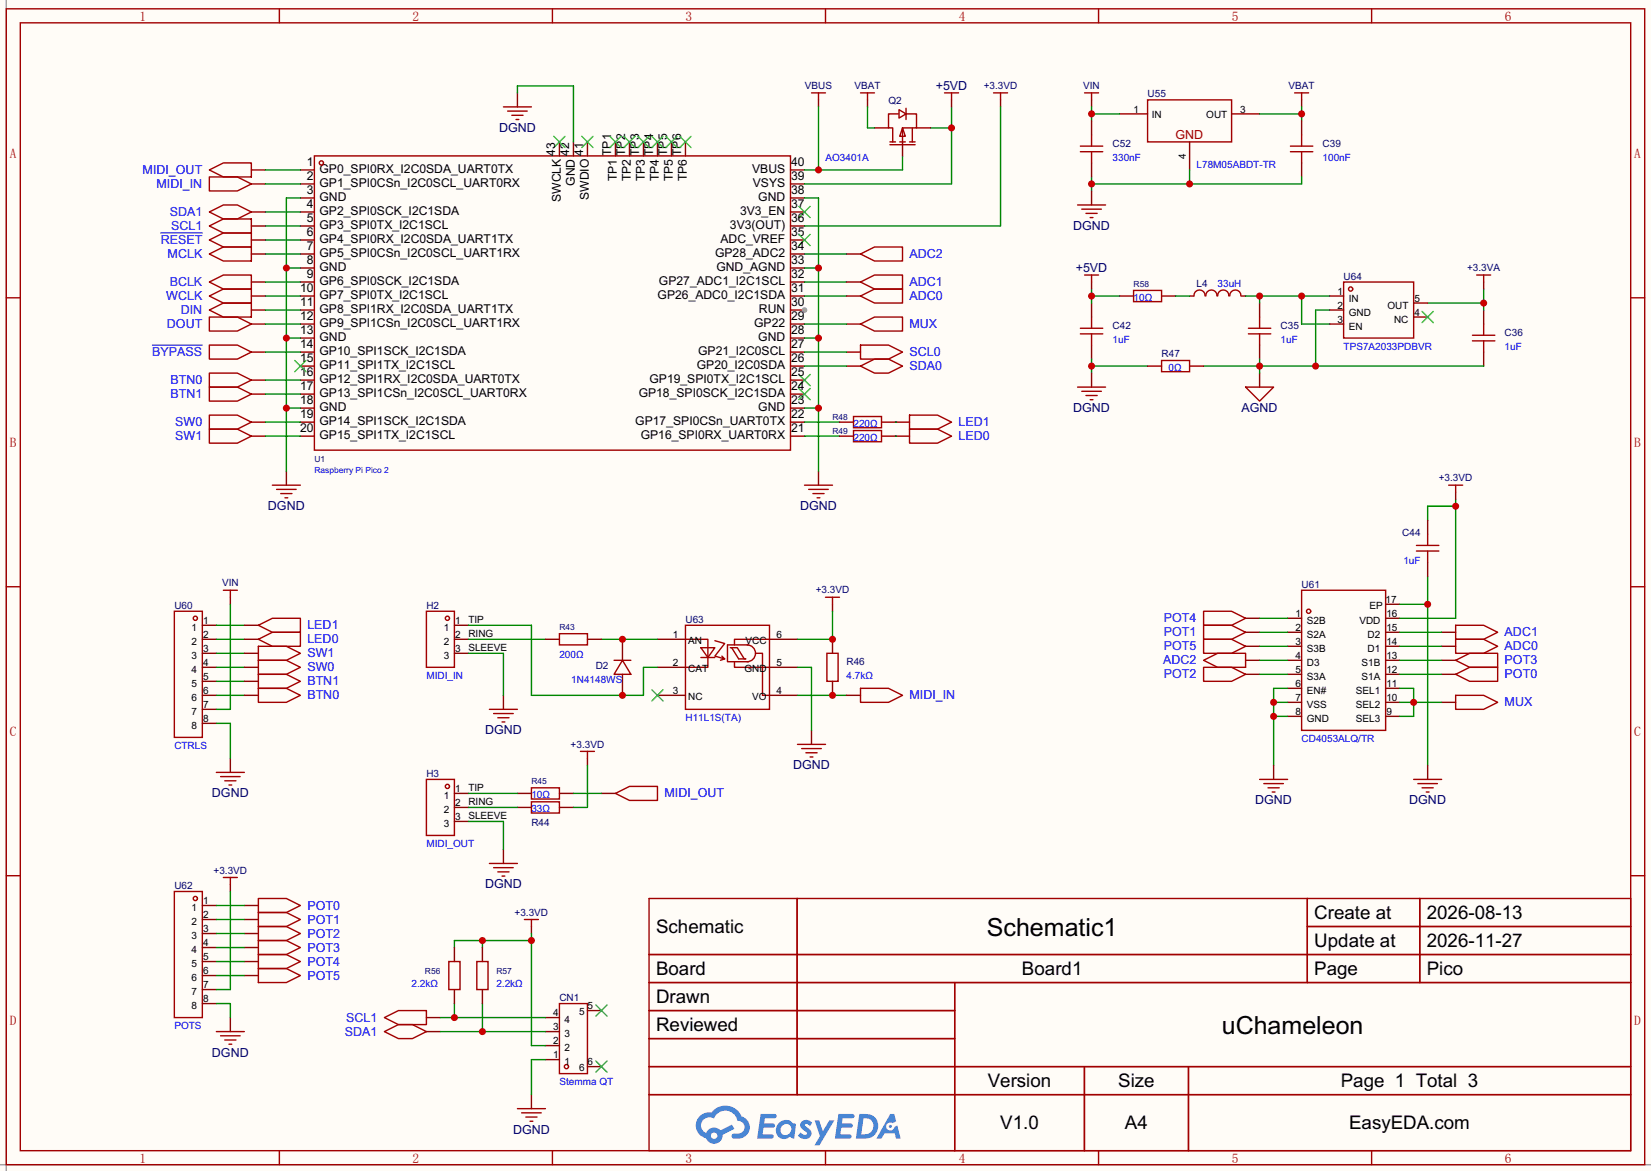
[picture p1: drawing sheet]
<svg xmlns="http://www.w3.org/2000/svg" width="299mm" height="212mm" viewBox="0 0 299 212" stroke-linecap="round" stroke-linejoin="round" font-family="sans-serif">
<defs><g id="words">
<g font-size="4.5">
<text x="179" y="169.7">Schematic1</text>
<text x="221.6" y="187.5">uChameleon</text>
</g>
<g font-size="3.4">
<text x="238.4" y="166.6">Create at</text>
<text x="258.8" y="166.6">2026-08-13</text>
<text x="119" y="169.1">Schematic</text>
<text x="238.4" y="171.7">Update at</text>
<text x="258.8" y="171.7">2026-11-27</text>
<text x="119" y="176.7">Board</text>
<text x="185.4" y="176.7">Board1</text>
<text x="238.4" y="176.7">Page</text>
<text x="258.8" y="176.7">Pico</text>
<text x="119" y="181.8">Drawn</text>
<text x="119" y="186.9">Reviewed</text>
<text x="179.2" y="197.1">Version</text>
<text x="202.8" y="197.1">Size</text>
<text x="243.2" y="197.1">Page 1 Total 3</text>
<text x="181.4" y="204.7">V1.0</text>
<text x="204.1" y="204.7">A4</text>
<text x="244.7" y="204.7">EasyEDA.com</text>
</g>
<g font-size="2.4" fill="#a00000">
<text x="25.3" y="3.7">1</text>
<text x="74.8" y="3.7">2</text>
<text x="124.4" y="3.7">3</text>
<text x="173.9" y="3.7">4</text>
<text x="223.4" y="3.7">5</text>
<text x="272.9" y="3.7">6</text>
<text x="1.8" y="28.7">A</text>
<text x="296.4" y="28.7">A</text>
<text x="1.8" y="81.1">B</text>
<text x="296.4" y="81.1">B</text>
<text x="1.8" y="133.4">C</text>
<text x="296.4" y="133.4">C</text>
<text x="1.8" y="185.8">D</text>
<text x="296.4" y="185.8">D</text>
<text x="25.3" y="210.8">1</text>
<text x="74.8" y="210.8">2</text>
<text x="124.4" y="210.8">3</text>
<text x="173.9" y="210.8">4</text>
<text x="223.4" y="210.8">5</text>
<text x="272.9" y="210.8">6</text>
</g>
<g font-size="2.3" fill="#000080">
<text x="169.7" y="16.3">+5VD</text>
<text x="90.5" y="23.9">DGND</text>
<text x="194.7" y="41.7">DGND</text>
<text x="195.1" y="49.3">+5VD</text>
<text x="194.7" y="74.7">DGND</text>
<text x="225.2" y="74.7">AGND</text>
<text x="48.6" y="92.5">DGND</text>
<text x="145.1" y="92.5">DGND</text>
<text x="88" y="133.1">DGND</text>
<text x="143.9" y="139.5">DGND</text>
<text x="38.4" y="144.6">DGND</text>
<text x="227.7" y="145.8">DGND</text>
<text x="255.6" y="145.8">DGND</text>
<text x="88" y="161.1">DGND</text>
<text x="38.4" y="191.6">DGND</text>
<text x="93.1" y="205.5">DGND</text>
</g>
<text font-size="2.3" fill="#a00000" x="213.2" y="25.2">GND</text>
<g font-size="2.3" fill="#00f">
<text x="25.9" y="31.5">MIDI_OUT</text>
<text x="28.4" y="34.1">MIDI_IN</text>
<text x="30.8" y="39.2">SDA1</text>
<text x="31" y="41.7">SCL1</text>
<text x="29.1" y="44.2">RESET</text>
<text x="30.4" y="46.8">MCLK</text>
<text x="165" y="46.8">ADC2</text>
<text x="30.8" y="51.9">BCLK</text>
<text x="165" y="51.9">ADC1</text>
<text x="30.2" y="54.4">WCLK</text>
<text x="30.3" y="59.5">DOUT</text>
<text x="32.8" y="56.9">DIN</text>
<text x="165" y="59.5">MUX</text>
<text x="165" y="54.4">ADC0</text>
<text x="27.6" y="64.6">BYPASS</text>
<text x="165" y="64.6">SCL0</text>
<text x="30.9" y="69.6">BTN0</text>
<text x="165" y="67.1">SDA0</text>
<text x="30.9" y="72.2">BTN1</text>
<text x="31.8" y="77.3">SW0</text>
<text x="173.9" y="77.3">LED1</text>
<text x="31.8" y="79.8">SW1</text>
<text x="173.9" y="79.8">LED0</text>
<text x="211.1" y="112.8">POT4</text>
<text x="55.8" y="116.6">LED0</text>
<text x="55.8" y="114.1">LED1</text>
<text x="55.8" y="119.2">SW1</text>
<text x="211.1" y="115.4">POT1</text>
<text x="211.1" y="117.9">POT5</text>
<text x="272.9" y="117.9">ADC0</text>
<text x="272.9" y="115.4">ADC1</text>
<text x="55.8" y="124.2">BTN1</text>
<text x="55.8" y="121.7">SW0</text>
<text x="211" y="120.4">ADC2</text>
<text x="211.1" y="123">POT2</text>
<text x="272.9" y="123">POT0</text>
<text x="272.9" y="120.4">POT3</text>
<text x="55.8" y="126.8">BTN0</text>
<text x="165" y="126.8">MIDI_IN</text>
<text x="272.9" y="128.1">MUX</text>
<text x="120.5" y="144.6">MIDI_OUT</text>
<text x="55.8" y="164.9">POT0</text>
<text x="55.8" y="167.4">POT1</text>
<text x="55.8" y="170">POT2</text>
<text x="55.8" y="172.5">POT3</text>
<text x="55.8" y="175">POT4</text>
<text x="55.8" y="177.6">POT5</text>
<text x="62.8" y="185.2">SCL1</text>
<text x="62.5" y="187.7">SDA1</text>
</g>
<g font-size="2.2">
<text x="100.7" y="28.3" transform="rotate(-90 100.7 28.3)">43</text>
<text x="103.2" y="28.3" transform="rotate(-90 103.2 28.3)">42</text>
<text x="105.8" y="28.3" transform="rotate(-90 105.8 28.3)">41</text>
<text x="110.8" y="28.3" transform="rotate(-90 110.8 28.3)">TP1</text>
<text x="113.4" y="28.3" transform="rotate(-90 113.4 28.3)">TP2</text>
<text x="115.9" y="28.3" transform="rotate(-90 115.9 28.3)">TP3</text>
<text x="118.5" y="28.3" transform="rotate(-90 118.5 28.3)">TP4</text>
<text x="121" y="28.3" transform="rotate(-90 121 28.3)">TP5</text>
<text x="123.5" y="28.3" transform="rotate(-90 123.5 28.3)">TP6</text>
<text x="55.7" y="35.1">3</text>
<text x="55.7" y="32.6">2</text>
<text x="55.7" y="30">1</text>
<text x="58" y="33.8">GP1_SPI0CSn_I2C0SCL_UART0RX</text>
<text x="58" y="31.3">GP0_SPI0RX_I2C0SDA_UART0TX</text>
<text x="104.2" y="33.7" transform="rotate(-90 104.2 33.7)">GND</text>
<text x="111.9" y="32.8" transform="rotate(-90 111.9 32.8)">TP1</text>
<text x="114.4" y="32.8" transform="rotate(-90 114.4 32.8)">TP2</text>
<text x="116.9" y="32.8" transform="rotate(-90 116.9 32.8)">TP3</text>
<text x="119.5" y="32.8" transform="rotate(-90 119.5 32.8)">TP4</text>
<text x="122" y="32.8" transform="rotate(-90 122 32.8)">TP5</text>
<text x="124.6" y="32.8" transform="rotate(-90 124.6 32.8)">TP6</text>
<text x="136.4" y="31.3">VBUS</text>
<text x="136.6" y="33.8">VSYS</text>
<text x="143.5" y="30">40</text>
<text x="143.5" y="32.6">39</text>
<text x="143.5" y="35.1">38</text>
<text x="55.7" y="40.2">5</text>
<text x="55.7" y="37.6">4</text>
<text x="58" y="41.5">GP3_SPI0TX_I2C1SCL</text>
<text x="58" y="38.9">GP2_SPI0SCK_I2C1SDA</text>
<text x="58" y="36.4">GND</text>
<text x="101.7" y="36.6" transform="rotate(-90 101.7 36.6)">SWCLK</text>
<text x="106.8" y="36.2" transform="rotate(-90 106.8 36.2)">SWDIO</text>
<text x="132.4" y="41.5">3V3(OUT)</text>
<text x="134.2" y="38.9">3V3_EN</text>
<text x="137.5" y="36.4">GND</text>
<text x="143.5" y="37.6">37</text>
<text x="143.5" y="40.2">36</text>
<text x="55.7" y="47.8">8</text>
<text x="55.7" y="45.3">7</text>
<text x="55.7" y="42.7">6</text>
<text x="58" y="46.5">GP5_SPI0CSn_I2C0SCL_UART1RX</text>
<text x="58" y="44">GP4_SPI0RX_I2C0SDA_UART1TX</text>
<text x="129.7" y="46.5">GP28_ADC2</text>
<text x="130.7" y="44">ADC_VREF</text>
<text x="143.5" y="42.7">35</text>
<text x="143.5" y="45.3">34</text>
<text x="143.5" y="47.8">33</text>
<text x="54.4" y="52.9">10</text>
<text x="55.7" y="50.3">9</text>
<text x="58" y="51.6">GP6_SPI0SCK_I2C1SDA</text>
<text x="58" y="49.1">GND</text>
<text x="119.5" y="51.6">GP27_ADC1_I2C1SCL</text>
<text x="129.9" y="49.1">GND_AGND</text>
<text x="143.5" y="50.3">32</text>
<text x="143.5" y="52.9">31</text>
<text x="54.4" y="58">12</text>
<text x="54.4" y="55.4">11</text>
<text x="58" y="59.2">GP9_SPI1CSn_I2C0SCL_UART1RX</text>
<text x="58" y="56.7">GP8_SPI1RX_I2C0SDA_UART1TX</text>
<text x="58" y="54.2">GP7_SPI0TX_I2C1SCL</text>
<text x="119.3" y="54.2">GP26_ADC0_I2C1SDA</text>
<text x="136.8" y="59.2">GP22</text>
<text x="137.7" y="56.7">RUN</text>
<text x="143.5" y="55.4">30</text>
<text x="143.5" y="58">29</text>
<text x="54.4" y="65.6">15</text>
<text x="54.4" y="63">14</text>
<text x="54.4" y="60.5">13</text>
<text x="58" y="64.3">GP10_SPI1SCK_I2C1SDA</text>
<text x="58" y="61.8">GND</text>
<text x="126.6" y="64.3">GP21_I2C0SCL</text>
<text x="137.5" y="61.8">GND</text>
<text x="143.5" y="60.5">28</text>
<text x="143.5" y="63">27</text>
<text x="143.5" y="65.6">26</text>
<text x="54.4" y="70.7">17</text>
<text x="54.4" y="68.1">16</text>
<text x="58" y="71.9">GP13_SPI1CSn_I2C0SCL_UART0RX</text>
<text x="58" y="69.4">GP12_SPI1RX_I2C0SDA_UART0TX</text>
<text x="58" y="66.9">GP11_SPI1TX_I2C1SCL</text>
<text x="115.8" y="71.9">GP18_SPI0SCK_I2C1SDA</text>
<text x="117.8" y="69.4">GP19_SPI0TX_I2C1SCL</text>
<text x="126.4" y="66.9">GP20_I2C0SDA</text>
<text x="143.5" y="68.1">25</text>
<text x="143.5" y="70.7">24</text>
<text x="54.4" y="75.7">19</text>
<text x="54.4" y="73.2">18</text>
<text x="58" y="77">GP14_SPI1SCK_I2C1SDA</text>
<text x="58" y="74.5">GND</text>
<text x="115.2" y="77">GP17_SPI0CSn_UART0TX</text>
<text x="137.5" y="74.5">GND</text>
<text x="143.5" y="73.2">23</text>
<text x="143.5" y="75.7">22</text>
<text x="54.4" y="78.3">20</text>
<text x="58" y="79.6">GP15_SPI1TX_I2C1SCL</text>
<text x="116.2" y="79.6">GP16_SPI0RX_UART0RX</text>
<text x="143.5" y="78.3">21</text>
</g>
<g font-size="1.8" fill="#000080">
<text x="146" y="16.2">VBUS</text>
<text x="155" y="16.2">VBAT</text>
<text x="178.4" y="16.2">+3.3VD</text>
<text x="196.5" y="16.2">VIN</text>
<text x="208.2" y="17.7">U55</text>
<text x="233.7" y="16.2">VBAT</text>
<text x="161.2" y="18.9">Q2</text>
<text x="201.8" y="26.6">C52</text>
<text x="239.9" y="26.6">C39</text>
<text x="217" y="52">L4</text>
<text x="243.7" y="50.7">U64</text>
<text x="266.1" y="49.2">+3.3VA</text>
<text x="201.8" y="59.6">C42</text>
<text x="232.3" y="59.6">C35</text>
<text x="210.7" y="64.7">R47</text>
<text x="272.9" y="60.9">C36</text>
<text x="261" y="87.3">+3.3VD</text>
<text x="254.4" y="97.2">C44</text>
<text x="40.3" y="106.3">VIN</text>
<text x="148" y="107.6">+3.3VD</text>
<text x="236.1" y="106.6">U61</text>
<text x="31.6" y="110.4">U60</text>
<text x="77.3" y="110.4">H2</text>
<text x="124.3" y="112.9">U63</text>
<text x="108" y="121.3">D2</text>
<text x="153.5" y="120.5">R46</text>
<text x="103.5" y="135.5">+3.3VD</text>
<text x="77.3" y="140.9">H3</text>
<text x="96.4" y="149.8">R44</text>
<text x="31.6" y="161.2">U62</text>
<text x="38.7" y="158.4">+3.3VD</text>
<text x="93.3" y="166">+3.3VD</text>
<text x="101.5" y="181.5">CN1</text>
</g>
<g font-size="1.8">
<text x="205.6" y="20.4">1</text>
<text x="208.9" y="21.5">IN</text>
<text x="218.8" y="21.5">OUT</text>
<text x="224.9" y="20.4">3</text>
<text x="215.1" y="28.7" transform="rotate(-90 215.1 28.7)">4</text>
<text x="242.6" y="53.5">1</text>
<text x="242.6" y="56">2</text>
<text x="242.6" y="58.5">3</text>
<text x="244.7" y="54.7">IN</text>
<text x="244.7" y="57.3">GND</text>
<text x="244.7" y="59.8">EN</text>
<text x="251.6" y="56">OUT</text>
<text x="252.9" y="58.5">NC</text>
<text x="256.5" y="57.3">4</text>
<text x="256.5" y="54.7">5</text>
<text x="36.8" y="113.2">1</text>
<text x="82.5" y="113.2">1</text>
<text x="85" y="112.9">TIP</text>
<text x="235" y="111.9">1</text>
<text x="237" y="113.2">S2B</text>
<text x="246.6" y="113.2">VDD</text>
<text x="248.4" y="110.4">EP</text>
<text x="251.3" y="109.3">17</text>
<text x="251.5" y="111.9">16</text>
<text x="34.8" y="114.4">1</text>
<text x="34.8" y="117">2</text>
<text x="34.8" y="119.5">3</text>
<text x="36.8" y="115.7">2</text>
<text x="36.8" y="118.2">3</text>
<text x="80.5" y="114.4">1</text>
<text x="80.5" y="117">2</text>
<text x="80.5" y="119.5">3</text>
<text x="82.5" y="115.7">2</text>
<text x="82.5" y="118.2">3</text>
<text x="85" y="115.5">RING</text>
<text x="85" y="118">SLEEVE</text>
<text x="122.1" y="115.7">1</text>
<text x="124.8" y="116.7">AN</text>
<text x="135.2" y="116.7">VCC</text>
<text x="140.8" y="115.7">6</text>
<text x="235" y="114.4">2</text>
<text x="235" y="117">3</text>
<text x="235" y="119.5">4</text>
<text x="237" y="115.7">S2A</text>
<text x="237" y="118.2">S3B</text>
<text x="248.1" y="118.2">D1</text>
<text x="248.1" y="115.7">D2</text>
<text x="251.5" y="119.5">13</text>
<text x="251.5" y="117">14</text>
<text x="251.5" y="114.4">15</text>
<text x="34.8" y="122">4</text>
<text x="34.8" y="124.6">5</text>
<text x="36.8" y="120.8">4</text>
<text x="36.8" y="123.3">5</text>
<text x="36.8" y="125.9">6</text>
<text x="122.1" y="120.8">2</text>
<text x="122.1" y="125.9">3</text>
<text x="124.8" y="121.8">CAT</text>
<text x="135" y="121.8">GND</text>
<text x="140.8" y="125.9">4</text>
<text x="140.8" y="120.8">5</text>
<text x="235" y="122">5</text>
<text x="235" y="124.6">6</text>
<text x="237" y="120.8">D3</text>
<text x="237" y="123.3">S3A</text>
<text x="237" y="125.9">EN#</text>
<text x="246" y="125.9">SEL1</text>
<text x="247" y="123.3">S1A</text>
<text x="247" y="120.8">S1B</text>
<text x="251.5" y="124.6">11</text>
<text x="251.5" y="122">12</text>
<text x="34.8" y="127.1">6</text>
<text x="34.8" y="129.7">7</text>
<text x="36.8" y="128.4">7</text>
<text x="36.8" y="130.9">8</text>
<text x="124.8" y="126.9">NC</text>
<text x="136.4" y="126.9">VO</text>
<text x="235" y="127.1">7</text>
<text x="235" y="129.7">8</text>
<text x="237" y="128.4">VSS</text>
<text x="237" y="130.9">GND</text>
<text x="246" y="130.9">SEL3</text>
<text x="246" y="128.4">SEL2</text>
<text x="251.5" y="129.7">9</text>
<text x="251.5" y="127.1">10</text>
<text x="34.8" y="132.2">8</text>
<text x="82.5" y="143.6">1</text>
<text x="85" y="143.4">TIP</text>
<text x="80.5" y="144.9">1</text>
<text x="80.5" y="147.4">2</text>
<text x="80.5" y="150">3</text>
<text x="82.5" y="146.2">2</text>
<text x="82.5" y="148.7">3</text>
<text x="85" y="145.9">RING</text>
<text x="85" y="148.5">SLEEVE</text>
<text x="34.8" y="165.2">1</text>
<text x="34.8" y="167.8">2</text>
<text x="36.8" y="164">1</text>
<text x="36.8" y="166.5">2</text>
<text x="34.8" y="170.3">3</text>
<text x="34.8" y="172.8">4</text>
<text x="36.8" y="169">3</text>
<text x="36.8" y="171.6">4</text>
<text x="34.8" y="175.4">5</text>
<text x="34.8" y="177.9">6</text>
<text x="36.8" y="174.1">5</text>
<text x="36.8" y="176.7">6</text>
<text x="36.8" y="179.2">7</text>
<text x="34.8" y="180.5">7</text>
<text x="34.8" y="183">8</text>
<text x="36.8" y="181.7">8</text>
<text x="100.3" y="184.3">4</text>
<text x="102.4" y="185.5">4</text>
<text x="105" y="184">5</text>
<text x="106.6" y="183">5</text>
<text x="100.3" y="191.9">1</text>
<text x="100.3" y="189.4">2</text>
<text x="100.3" y="186.8">3</text>
<text x="102.4" y="190.6">2</text>
<text x="102.4" y="188.1">3</text>
<text x="102.4" y="193.2">1</text>
<text x="105" y="194.2">6</text>
<text x="106.6" y="193.2">6</text>
</g>
<g font-size="1.8" fill="#00f">
<text x="149.7" y="29.1">AO3401A</text>
<text x="201.8" y="29.1">330nF</text>
<text x="239.9" y="29.1">100nF</text>
<text x="217" y="30.4">L78M05ABDT-TR</text>
<text x="220.9" y="52">33uH</text>
<text x="205.6" y="54.5">10Ω</text>
<text x="201.8" y="62.1">1uF</text>
<text x="232.3" y="62.1">1uF</text>
<text x="243.7" y="63.4">TPS7A2033PDBVR</text>
<text x="272.9" y="63.4">1uF</text>
<text x="212" y="67.2">0Ω</text>
<text x="154.8" y="77.4">220Ω</text>
<text x="154.8" y="79.9">220Ω</text>
<text x="254.6" y="102.3">1uF</text>
<text x="101.5" y="119.3">200Ω</text>
<text x="77.3" y="123.1">MIDI_IN</text>
<text x="103.6" y="123.8">1N4148WS</text>
<text x="153.5" y="123.1">4.7kΩ</text>
<text x="124.3" y="130.7">H11L1S(TA)</text>
<text x="31.6" y="135.8">CTRLS</text>
<text x="236.1" y="134.5">CD4053ALQ/TR</text>
<text x="96.4" y="147.2">33Ω</text>
<text x="96.4" y="144.7">10Ω</text>
<text x="77.3" y="153.6">MIDI_OUT</text>
<text x="74.6" y="179">2.2kΩ</text>
<text x="90" y="179">2.2kΩ</text>
<text x="31.6" y="186.6">POTS</text>
<text x="101.5" y="196.7">Stemma QT</text>
</g>
<g font-size="1.5" fill="#000080">
<text x="205.6" y="52">R58</text>
<text x="151" y="76.2">R48</text>
<text x="57" y="83.8">U1</text>
<text x="151" y="78.7">R49</text>
<text x="101.5" y="114.3">R43</text>
<text x="96.4" y="142.2">R45</text>
<text x="77.1" y="176.5">R56</text>
<text x="90" y="176.5">R57</text>
</g>
<text font-size="1.5" fill="#00f" x="57" y="85.7">Raspberry Pi Pico 2</text>
</g></defs>
<path d="M0 0h299.5v212.3h-299.5z" fill="#fffcf7"/>
<path d="M1.1 0v212.3M0 211.1h299.5" fill="none" stroke="#999" stroke-width=".25"/>
<g fill="none" stroke="#a10000" stroke-width=".25">
<path d="M1.1 1.6h297.2v209.5h-297.2zM3.7 4.1h292.1v204.5h-292.1zM50.7 1.6v2.5M100.2 1.6v2.5M149.7 1.6v2.5M199.3 1.6v2.5M248.8 1.6v2.5M1.1 54h2.6M295.8 54h2.5M1.1 106.4h2.6M295.8 106.4h2.5M1.1 158.8h2.6"/>
<path d="M295.8 158.8h2.5M117.7 162.9h178.1v45.7h-178.1zM117.7 173h178.1M117.7 178.1h178.1M144.6 162.9v35.5M173.2 178.1v30.5M237.1 162.9v15.2M237.1 168h58.7M257.5 162.9v15.2M117.7 183.2h55.5M117.7 193.4h178.1M117.7 188.3h55.5"/>
<path d="M117.7 198.4h178.1M196.7 193.4v15.2M215.6 193.4v15.2M50.7 208.6v2.5M100.2 208.6v2.5M149.7 208.6v2.5M199.3 208.6v2.5M248.8 208.6v2.5"/>
</g>
<g fill="#5487ff">
<path d="M145.5 203.3a1.3 1.3 0 0 1 1.8 .3l-.4 .6a.54 .54 0 0 0-.9-.2l.1 .2a1.58 1.58 0 0 1 1.1 1.5 1.43 1.43 0 0 1-2.5 .2l.5-.6a.64 .64 0 0 0 .5 .5 .64 .64 0 0 0 .7-.3l-.2-.3a1.6 1.6 0 0 1-1-1.5z"/>
<path d="M147.7 203.1h.9l.7 2 1.1-2h.9l-2.7 4.5h-.9l1-1.6z"/>
<path d="M138 201.9h1.6a1.31 1.31 0 0 1 1.2 .2 .4 .4 0 0 1-.3 .6h-1.8l-.1 1h1.6a.4 .4 0 0 1 .4 .4 .4 .4 0 0 1-.4 .4h-1.7l-.2 1.1h.8a1.23 1.23 0 0 1 1.2 .2 .39 .39 0 0 1-.3 .6h-2.7z"/>
<path d="M152.1 201.9h1.6a1.32 1.32 0 0 1 1.3 .2 .39 .39 0 0 1-.4 .6h-1.7l-.2 1h1.7a.4 .4 0 0 1 .3 .4 .4 .4 0 0 1-.4 .4l-1.7-.1-.2 1.2h.8a1.23 1.23 0 0 1 1.2 .2 .39 .39 0 0 1-.3 .6h-2.7z"/>
<path d="M161.5 201.9h.7l.4 1.4-.7 .3a.75 .75 0 0 0-1.1 .3 .75 .75 0 0 0 .5 1.1 .75 .75 0 0 0 .9-.7l.6-.3 .6 2.4h-.9l-.2-.9h-1.9l-.5 .9h-.9z"/>
<path d="M155.9 201.9l-.7 4.5h1.5a2.27 2.27 0 0 0 2.6-2.3 2.27 2.27 0 0 0-2.7-2.2zM156.6 202.7a1.5 1.5 0 0 1 1.8 1.6 1.5 1.5 0 0 1-1.9 1.3h-.3z"/>
<path d="M141.3 203.6a1.62 1.62 0 0 0-.4 2.1 1.62 1.62 0 0 0 2 .6l.4-.2 .3 .2 .5 .1 .3-2.5-.2-.2-.4-.1a1.58 1.58 0 0 0-2.5 0zM141.9 204.1a.99 .99 0 0 1 1.6 .3 .99 .99 0 0 1-.9 1.4 .94 .94 0 0 1-1-.6 .94 .94 0 0 1 .3-1.1z"/>
<path d="M126.9 202.3a2.37 2.37 0 0 0 1.2 4.1 1.54 1.54 0 0 0 1.7 .9 1.54 1.54 0 0 0 1.3-1.6l2.1-1-.5-.8-2 1a1.57 1.57 0 0 0-2.6 .5 1.5 1.5 0 0 1-.8-2.1 1.5 1.5 0 0 1 2.2-.5 2.23 2.23 0 0 1 2.3-1.4 2.23 2.23 0 0 1 2 1.8 1.16 1.16 0 0 1 1.2 1.1 1.16 1.16 0 0 1-1 1.2h-.7a.47 .47 0 0 0-.6 .4 .47 .47 0 0 0 .4 .5 2.23 2.23 0 0 0 2.3-.6 2.23 2.23 0 0 0 .4-2.3 2.16 2.16 0 0 0-1.3-1.1 3.2 3.2 0 0 0-5.4-.7l-1.2 .1zM129 205.9a.58 .58 0 0 1 1.1 0 .58 .58 0 0 1-1.1 0z"/>
<circle cx="161.5" cy="204.2" r=".28"/>
</g>
<g fill="none" stroke="#870000" stroke-width=".25">
<path d="M111.6 25.7v2.6M114.2 25.7v2.6M116.7 25.7v2.6M119.3 25.7v2.6M121.8 25.7v2.6M124.3 25.7v2.6M143.4 30.8h2.5M143.4 33.3h2.5M143.4 35.9h2.5M143.4 38.4h2.5M143.4 41h2.5M143.4 43.5h2.5"/>
<path d="M143.4 46h2.5M143.4 48.6h2.5M143.4 51.1h2.5M143.4 53.7h2.5M143.4 56.2h2.5"/>
</g>
<g fill="none" stroke="#3c3" stroke-width=".25">
<path d="M110.6 24.7l2 2M112.6 24.7l-2 2M113.2 24.7l2 2M115.2 24.7l-2 2M115.7 24.7l2 2M117.7 24.7l-2 2M118.2 24.7l2.1 2M120.3 24.7l-2.1 2M120.8 24.7l2 2M122.8 24.7l-2 2M123.3 24.7l2 2M125.3 24.7l-2 2"/>
<path d="M144.9 37.4l2 2M146.9 37.4l-2 2M144.9 42.5l2 2M146.9 42.5l-2 2"/>
</g>
<circle cx="145.9" cy="56.2" r=".51" fill="#999"/>
<g fill="none" stroke="#870000" stroke-width=".25">
<path d="M181.5 18.1v1.3M54.5 38.4h2.5M54.5 35.9h2.5M54.5 33.3h2.5M54.5 30.8h2.5M101.5 25.7v2.6M104 25.7v2.6M106.6 25.7v2.6M54.5 58.7h2.5M54.5 56.2h2.5M54.5 53.7h2.5M54.5 51.1h2.5"/>
<path d="M54.5 48.6h2.5M54.5 46h2.5M54.5 43.5h2.5M54.5 41h2.5M143.4 58.7h2.5M54.5 61.3h2.5M54.5 63.8h2.5M54.5 66.4h2.5M54.5 68.9h2.5M54.5 71.4h2.5M54.5 74h2.5M54.5 76.5h2.5"/>
<path d="M54.5 79.1h2.5M143.4 61.3h2.5M143.4 63.8h2.5M143.4 66.4h2.5M143.4 68.9h2.5M143.4 71.4h2.5M143.4 74h2.5M143.4 76.5h2.5M143.4 79.1h2.5M148.5 85.4v2.6"/>
</g>
<path d="M100.5 24.7l2 2M102.5 24.7l-2 2M105.5 24.7l2.1 2M107.6 24.7l-2.1 2M53.5 65.4l2 2M55.5 65.4l-2 2M144.9 67.9l2 2M144.9 70.4l2 2.1M146.9 67.9l-2 2M146.9 70.4l-2 2.1" fill="none" stroke="#3c3" stroke-width=".25"/>
<g fill="none" stroke="#a10000" stroke-width=".25">
<path d="M180.2 16.8h2.6M181.5 16.8v1.3M57 28.3h86.4v53.3h-86.4zM145.9 88h5.1M146.7 88.7h3.5M147.4 89.5h2.1M148.2 90.2h.5"/>
<circle cx="58.3" cy="29.5" r=".38"/>
</g>
<path d="M181.5 19.4v21.6h-35.6M145.9 35.9h2.6v49.5M145.9 48.6h2.6M145.9 74h2.6M145.9 61.3h2.6" fill="none" stroke="#008700" stroke-width=".25"/>
<g fill="#c00">
<circle cx="148.5" cy="74" r=".63"/>
<circle cx="148.5" cy="61.3" r=".63"/>
<circle cx="148.5" cy="48.6" r=".63"/>
</g>
<path d="M51.9 85.4v2.6" fill="none" stroke="#870000" stroke-width=".25"/>
<path d="M49.4 88h5.1M50.2 88.7h3.5M50.9 89.5h2.1M51.7 90.2h.5" fill="none" stroke="#a10000" stroke-width=".25"/>
<path d="M54.5 35.9h-2.6v49.5M51.9 48.6h2.6M51.9 74h2.6M51.9 61.3h2.6" fill="none" stroke="#008700" stroke-width=".25"/>
<g fill="#c00">
<circle cx="51.9" cy="74" r=".63"/>
<circle cx="51.9" cy="61.3" r=".63"/>
<circle cx="51.9" cy="48.6" r=".63"/>
</g>
<path d="M172.6 19.4v13.9h-26.7M168.8 23.2h3.8" fill="none" stroke="#008700" stroke-width=".25"/>
<circle cx="172.6" cy="23.2" r=".63" fill="#c00"/>
<path d="M148.5 18.1v1.3" fill="none" stroke="#870000" stroke-width=".25"/>
<path d="M147.2 16.8h2.5M148.5 16.8v1.3" fill="none" stroke="#a10000" stroke-width=".25"/>
<path d="M148.5 19.4v11.4M163.7 28.3v2.5h-17.8" fill="none" stroke="#008700" stroke-width=".25"/>
<circle cx="148.5" cy="30.8" r=".63" fill="#c00"/>
<g fill="none" stroke="#008700" stroke-width=".25">
<path d="M48.1 38.4h6.4M48.1 41h6.4M48.1 43.5h6.4M48.1 46h6.4M48.1 53.7h6.4M145.9 46h7.6M145.9 53.7h7.6M145.9 51.1h7.6M145.9 58.7h7.6M48.1 79.1h6.4M48.1 71.4h6.4M48.1 68.9h6.4"/>
<path d="M48.1 76.5h6.4M145.9 63.8h7.6M145.9 66.4h7.6M87.5 170.5v1.3M96.4 169.2v20.4h2.5M96.4 170.5h-14v1.3M98.9 192.1h-2.5v6.3"/>
</g>
<g fill="none" stroke="#870000" stroke-width=".25">
<path d="M153.5 58.7h2.6M153.5 46h2.6M153.5 51.1h2.6M153.5 53.7h2.6M45.6 79.1h2.5M45.6 76.5h2.5M45.6 71.4h2.5M45.6 68.9h2.5M153.5 66.4h2.6M153.5 63.8h2.6M162.4 79.1h2.6M162.4 76.5h2.6"/>
<path d="M96.4 168v1.2M96.4 198.4v2.6M98.9 192.1h2.6M98.9 189.6h2.6M98.9 187h2.6M98.9 184.5h2.6M106.6 183.2h2.5M106.6 193.4h2.5"/>
</g>
<g fill="none" stroke="#a10000" stroke-width=".25">
<path d="M156.1 58.7l2.5-1.2h5.1v2.5h-5.1zM156.1 46l2.5-1.2h5.1v2.5h-5.1zM156.1 51.1l2.5-1.2h5.1v2.5h-5.1zM156.1 53.7l2.5-1.3h5.1v2.5h-5.1zM38 77.8h5.1l2.5 1.3-2.5 1.2h-5.1zM38 75.3h5.1l2.5 1.2-2.5 1.3h-5.1zM38 70.2h5.1l2.5 1.2-2.5 1.3h-5.1zM38 67.6h5.1l2.5 1.3-2.5 1.3h-5.1zM156.1 66.4l2.5-1.3h2.6l2.5 1.3-2.5 1.2h-2.6zM156.1 62.6h5.1l2.5 1.2-2.5 1.3h-5.1zM165 75.3h5.1l2.5 1.2-2.5 1.3h-5.1zM165 77.8h5.1l2.5 1.3-2.5 1.2h-5.1z"/>
<path d="M95.1 166.7h2.6M96.4 166.7v1.3M101.5 181.9h5.1v12.7h-5.1zM93.9 201h5M94.6 201.8h3.6M95.4 202.5h2M96.1 203.3h.5"/>
<circle cx="102.7" cy="193.4" r=".38"/>
</g>
<path d="M108.1 182.2l2 2M108.1 192.4l2 2M110.1 182.2l-2 2M110.1 192.4l-2 2" fill="none" stroke="#3c3" stroke-width=".25"/>
<g fill="#c00">
<circle cx="96.4" cy="170.5" r=".63"/>
<circle cx="87.5" cy="170.5" r=".63"/>
</g>
<path d="M77.3 187h2.6M77.3 184.5h2.6" fill="none" stroke="#870000" stroke-width=".25"/>
<path d="M69.7 187l2.6-1.3h2.5l2.5 1.3-2.5 1.3h-2.5zM69.7 184.5l2.6-1.3h5v2.5h-5z" fill="none" stroke="#a10000" stroke-width=".25"/>
<path d="M79.9 187h19M87.5 181.9v5.1" fill="none" stroke="#008700" stroke-width=".25"/>
<circle cx="87.5" cy="187" r=".63" fill="#c00"/>
<path d="M79.9 184.5h19M82.4 181.9v2.6" fill="none" stroke="#008700" stroke-width=".25"/>
<circle cx="82.4" cy="184.5" r=".63" fill="#c00"/>
<path d="M226.4 59.5h4.1M228.5 57.5v2M269.1 58.7v2.1M225.9 70.2h5.1l-2.5 2.5zM226.4 60.5h4.1M228.5 60.5v2.1M267.1 60.8h4M267.1 61.8h4M269.1 61.8v2" fill="none" stroke="#a10000" stroke-width=".25"/>
<path d="M228.5 54.9v2.6M269.1 56.2v2.5M228.5 62.6v2.5M228.5 67.6v2.6M269.1 63.8v2.6" fill="none" stroke="#870000" stroke-width=".25"/>
<path d="M241.2 56.2h-2.6v10.2M218.3 66.4h50.8M228.5 65.1v2.5" fill="none" stroke="#008700" stroke-width=".25"/>
<g fill="#c00">
<circle cx="228.5" cy="66.4" r=".63"/>
<circle cx="238.6" cy="66.4" r=".63"/>
</g>
<path d="M259 54.9h10.1M269.1 52.4v3.8" fill="none" stroke="#008700" stroke-width=".25"/>
<circle cx="269.1" cy="54.9" r=".63" fill="#c00"/>
<path d="M236.1 18.1v1.3M203.1 20.6h5.1M215.8 25.7v5.1M223.4 20.6h5.1M269.1 51.1v1.3" fill="none" stroke="#870000" stroke-width=".25"/>
<path d="M208.2 18.1h15.2v7.6h-15.2zM234.8 16.8h2.6M236.1 16.8v1.3M267.8 49.9h2.6M269.1 49.9v1.2" fill="none" stroke="#a10000" stroke-width=".25"/>
<path d="M236.1 19.4v2.5M228.5 20.6h7.6" fill="none" stroke="#008700" stroke-width=".25"/>
<circle cx="236.1" cy="20.6" r=".63" fill="#c00"/>
<path d="M198 18.1v1.3" fill="none" stroke="#870000" stroke-width=".25"/>
<path d="M196.7 16.8h2.6M198 16.8v1.3" fill="none" stroke="#a10000" stroke-width=".25"/>
<path d="M198 19.4v2.5M198 20.6h5.1" fill="none" stroke="#008700" stroke-width=".25"/>
<circle cx="198" cy="20.6" r=".63" fill="#c00"/>
<path d="M234.1 26.5h4M234.1 27.5h4M236.1 24.5v2M236.1 27.5v2" fill="none" stroke="#a10000" stroke-width=".25"/>
<path d="M236.1 21.9v2.6M236.1 29.5v2.6" fill="none" stroke="#870000" stroke-width=".25"/>
<path d="M198 32.1v2.5M215.8 30.8v2.5M236.1 32.1v1.2h-38.1" fill="none" stroke="#008700" stroke-width=".25"/>
<g fill="#c00">
<circle cx="198" cy="33.3" r=".63"/>
<circle cx="215.8" cy="33.3" r=".63"/>
</g>
<g fill="none" stroke="#a10000" stroke-width=".25">
<path d="M156.1 16.8h2.5M157.4 16.8v1.3M163.1 19.9l1.2 .7-1.2 .8zM164.3 19.6v2.1M161.4 25.7h1M161.4 26.2h4.6M162.9 20.6h-1.7v2.6h.7v2.5M163.2 25.7h1M163.7 23.2l.5 1.5h-1zM164.5 20.6h1.7v2.6h-2.5v2.5M165 25.7h1M165.5 23.2v2.5"/>
<path d="M195.5 37.2h5M196.2 37.9h3.6M197 38.7h2M197.7 39.4h.5M196 59.5h4M198 57.5v2M196 60.5h4M198 60.5v2.1"/>
</g>
<path d="M157.4 18.1v1.3M158.6 23.2h2.6M163.7 25.7v2.6M166.2 23.2h2.6M198 34.6v2.6M198 54.9v2.6M198 62.6v2.5" fill="none" stroke="#870000" stroke-width=".25"/>
<path d="M157.4 19.4v3.8h1.2M198 52.4v2.5M198 53.7h5.1" fill="none" stroke="#008700" stroke-width=".25"/>
<circle cx="198" cy="53.7" r=".63" fill="#c00"/>
<path d="M198 65.1v2.5M198 66.4h10.2" fill="none" stroke="#008700" stroke-width=".25"/>
<circle cx="198" cy="66.4" r=".63" fill="#c00"/>
<g fill="none" stroke="#870000" stroke-width=".25">
<path d="M172.6 18.1v1.3M203.1 53.7h2.5M210.7 53.7h2.5M215.8 53.7h.7M225.2 53.7h.7M198 67.6v2.6M36.7 113.4h2.5M36.7 115.9h2.5M36.7 118.4h2.5M41.8 108.3v1.2M233.6 112.1h2.5M233.6 114.6h2.5"/>
<path d="M233.6 117.2h2.5M233.6 119.7h2.5M251.3 112.1h2.6M251.3 114.6h2.6M251.3 117.2h2.6M251.3 119.7h2.6M251.3 109.5h2.6M36.7 121h2.5M36.7 123.5h2.5M36.7 126.1h2.5M36.7 128.6h2.5M36.7 131.1h2.5"/>
<path d="M41.8 137.5v2.5M233.6 122.2h2.5M233.6 124.8h2.5M233.6 127.3h2.5M233.6 129.9h2.5M251.3 122.2h2.6M251.3 124.8h2.6M251.3 127.3h2.6M251.3 129.9h2.6"/>
</g>
<g fill="none" stroke="#a10000" stroke-width=".25">
<path d="M171.3 16.8h2.6M172.6 16.8v1.3M205.6 52.7h5.1v2h-5.1zM216.6 53.7a1.01 1.01 0 0 1 1-1.1 1.01 1.01 0 0 1 1 1.1M218.7 53.7a1.01 1.01 0 0 1 1-1.1 1.01 1.01 0 0 1 1 1.1M220.9 53.7a1.01 1.01 0 0 1 1-1.1 1.01 1.01 0 0 1 1 1.1M223.1 53.7a1.01 1.01 0 0 1 1-1.1 1.01 1.01 0 0 1 1 1.1M195.5 70.2h5M196.2 70.9h3.6M197 71.7h2M197.7 72.5h.5M31.6 110.8h5.1v22.9h-5.1z"/>
<path d="M40.5 107h2.6M41.8 107v1.3M236.1 107h15.2v25.4h-15.2zM39.2 140h5.1M40 140.8h3.6M40.8 141.6h2M41.5 142.3h.5"/>
<circle cx="35.4" cy="112.1" r=".38"/>
<circle cx="237.4" cy="110.8" r=".38"/>
</g>
<g fill="none" stroke="#008700" stroke-width=".25">
<path d="M213.2 53.7h2.6M145.9 79.1h6.4M145.9 76.5h6.4M264 90.5v21.6h-10.1M264 91.8h-5v2.5M39.2 113.4h5.1M39.2 115.9h5.1M39.2 118.4h5.1M41.8 109.5v19.1h-2.6M39.2 121h5.1M39.2 123.5h5.1M39.2 126.1h5.1"/>
<path d="M39.2 131.1h2.6v6.4"/>
</g>
<circle cx="264" cy="91.8" r=".63" fill="#c00"/>
<path d="M253.9 109.5h5.1M259 104.5v34.3" fill="none" stroke="#008700" stroke-width=".25"/>
<circle cx="259" cy="109.5" r=".63" fill="#c00"/>
<path d="M256.9 98.9h4.1M256.9 99.9h4.1M259 96.8v2.1M259 99.9v2M264 126.1h5.1l2.6 1.2-2.6 1.3h-5.1z" fill="none" stroke="#a10000" stroke-width=".25"/>
<path d="M259 94.3v2.5M259 101.9v2.6M261.5 127.3h2.5" fill="none" stroke="#870000" stroke-width=".25"/>
<path d="M253.9 127.3h7.6M253.9 124.8h2.5v5.1h-2.5" fill="none" stroke="#008700" stroke-width=".25"/>
<circle cx="256.4" cy="127.3" r=".63" fill="#c00"/>
<path d="M225.9 119.7h2.6M225.9 112.1h2.6M225.9 114.6h2.6M225.9 117.2h2.6M261.5 119.7h2.5M261.5 114.6h2.5M261.5 117.2h2.5M225.9 122.2h2.6M261.5 122.2h2.5" fill="none" stroke="#870000" stroke-width=".25"/>
<path d="M218.3 110.8h5.1l2.5 1.3-2.5 1.3h-5.1zM218.3 113.4h5.1l2.5 1.2-2.5 1.3h-5.1zM218.3 115.9h5.1l2.5 1.3-2.5 1.2h-5.1zM218.3 119.7l2.6-1.3h5v2.6h-5zM264 119.7l2.6-1.3h5.1v2.6h-5.1zM264 115.9h5.1l2.6 1.3-2.6 1.2h-5.1zM264 113.4h5.1l2.6 1.2-2.6 1.3h-5.1zM218.3 121h5.1l2.5 1.2-2.5 1.3h-5.1zM264 122.2l2.6-1.2h5.1v2.5h-5.1z" fill="none" stroke="#a10000" stroke-width=".25"/>
<path d="M228.5 119.7h5.1M228.5 112.1h5.1M228.5 114.6h5.1M228.5 117.2h5.1M253.9 119.7h7.6M253.9 114.6h7.6M253.9 117.2h7.6M228.5 122.2h5.1M231 127.3h2.6M231 129.9h2.6M233.6 124.8h-2.6v14M253.9 122.2h7.6" fill="none" stroke="#008700" stroke-width=".25"/>
<g fill="#c00">
<circle cx="231" cy="127.3" r=".63"/>
<circle cx="231" cy="129.9" r=".63"/>
</g>
<g fill="none" stroke="#870000" stroke-width=".25">
<path d="M198 51.1v1.3M264 89.2v1.3M82.4 113.4h2.6M82.4 115.9h2.6M82.4 118.4h2.6M112.9 115.9v3.8M119.3 115.9h5M139.6 115.9h5.1M151 109.5v1.3M112.9 122.2v3.9M119.3 121h5M119.3 126.1h5"/>
<path d="M139.6 121h5.1M139.6 126.1h5.1M147.2 132.4v2.5M231 138.8v2.5M259 138.8v2.5M82.4 143.8h2.6M82.4 146.4h2.6M82.4 148.9h2.6M36.7 164.2h2.5M36.7 166.7h2.5M36.7 169.2h2.5M36.7 171.8h2.5"/>
<path d="M36.7 174.3h2.5M36.7 176.9h2.5M36.7 179.4h2.5M41.8 160.3v1.3M44.3 164.2h2.6M44.3 166.7h2.6M44.3 169.2h2.6M44.3 171.8h2.6M44.3 174.3h2.6M44.3 176.9h2.6M36.7 181.9h2.5M41.8 184.5v2.5"/>
</g>
<g fill="none" stroke="#a10000" stroke-width=".25">
<path d="M196.7 49.9h2.6M198 49.9v1.2M262.8 88h2.5M264 88v1.2M77.3 110.8h5.1v10.2h-5.1zM111.4 119.7h3M112.9 119.7l1.5 2.5h-3zM124.3 113.4h15.3v15.2h-15.3zM124.3 115.9h4.1v5.1h-4.1M127.1 117.4h2.6l-1.3 1.8zM127.1 119.2h2.6M129.7 116.2l1.7 .5-1.7 2.2 1.7 .6-.5-.6"/>
<path d="M131.4 119.5l-.7 .2M132.5 117.4h1.2l1.3 2.1h.3h-1.3l-1.3-2.1M133.2 120v1h6.4M135.5 116.9a1.52 1.52 0 0 1 1.5 1.5 1.52 1.52 0 0 1-1.5 1.6M135.8 116.9h-3.8v3.1h3.8M137 118.4h1.3v7.7h1.3M139.6 115.9h-6.4v1M149.7 108.3h2.6M151 108.3v1.2M144.7 134.9h5M145.4 135.7h3.6M146.2 136.5h2"/>
<path d="M146.9 137.2h.5M40.5 159.1h2.6M41.8 159.1v1.2M77.3 141.3h5.1v10.2h-5.1zM228.5 141.3h5.1M229.2 142.1h3.6M230 142.8h2M230.8 143.6h.5M256.4 141.3h5.1M257.2 142.1h3.5M257.9 142.8h2.1M258.7 143.6h.5"/>
<path d="M31.6 161.6h5.1v22.9h-5.1zM46.9 162.9h5l2.6 1.3-2.6 1.2h-5zM46.9 165.4h5l2.6 1.3-2.6 1.3h-5zM46.9 168h5l2.6 1.2-2.6 1.3h-5zM46.9 170.5h5l2.6 1.3-2.6 1.2h-5zM46.9 173h5l2.6 1.3-2.6 1.3h-5zM46.9 175.6h5l2.6 1.3-2.6 1.2h-5zM39.2 187h5.1M40 187.8h3.6M40.8 188.5h2M41.5 189.3h.5"/>
<circle cx="81.2" cy="112.1" r=".38"/>
<circle cx="81.2" cy="142.6" r=".38"/>
<circle cx="35.4" cy="162.9" r=".38"/>
</g>
<path d="M109.1 115.9h10.2M151 110.8v5.1h-6.3M144.7 121h2.5v11.4M39.2 164.2h5.1M39.2 166.7h5.1M39.2 169.2h5.1M39.2 171.8h5.1M39.2 174.3h5.1M39.2 176.9h5.1M41.8 161.6v17.8h-2.6M39.2 181.9h2.6v2.6" fill="none" stroke="#008700" stroke-width=".25"/>
<path d="M118.2 125l2.1 2.1M120.3 125l-2.1 2.1" fill="none" stroke="#3c3" stroke-width=".25"/>
<circle cx="112.9" cy="115.9" r=".63" fill="#c00"/>
<path d="M85 113.4h11.4v12.7h20.3v-5.1h2.6" fill="none" stroke="#008700" stroke-width=".25"/>
<circle cx="112.9" cy="126.1" r=".63" fill="#c00"/>
<path d="M85 115.9h13.9M85 118.4h6.3v7.7M106.6 138.8v7.6h-2.6M85 148.9h6.3v5.1M85 146.4h8.9M85 143.8h8.9" fill="none" stroke="#008700" stroke-width=".25"/>
<path d="M98.9 115.9h2.6M106.6 115.9h2.5M151 115.9v2.5M91.3 126.1v2.5M106.6 137.5v1.3M151 123.5v2.6M91.3 154v2.5M93.9 146.4h2.5M93.9 143.8h2.5M101.5 146.4h2.5M101.5 143.8h2.5" fill="none" stroke="#870000" stroke-width=".25"/>
<g fill="none" stroke="#a10000" stroke-width=".25">
<path d="M101.5 114.9h5.1v2h-5.1zM88.8 128.6h5.1M89.5 129.4h3.6M90.3 130.1h2M91.1 130.9h.5M105.3 136.2h2.5M106.6 136.2v1.3M88.8 156.5h5.1M89.5 157.3h3.6M90.3 158.1h2M91.1 158.8h.5M96.4 145.4h5.1v2h-5.1z"/>
<path d="M96.4 142.8h5.1v2.1h-5.1z"/>
</g>
<circle cx="151" cy="115.9" r=".63" fill="#c00"/>
<path d="M150 118.4h2v5.1h-2z" fill="none" stroke="#a10000" stroke-width=".25"/>
<path d="M144.7 126.1h8.8" fill="none" stroke="#008700" stroke-width=".25"/>
<circle cx="151" cy="126.1" r=".63" fill="#c00"/>
<g fill="none" stroke="#870000" stroke-width=".25">
<path d="M93.9 16.8v2.6M45.6 30.8h2.5M45.6 33.3h2.5M198 21.9v2.6M198 29.5v2.6M45.6 53.7h2.5M45.6 56.2h2.5M45.6 58.7h2.5M45.6 46h2.5M45.6 51.1h2.5M45.6 43.5h2.5M45.6 63.8h2.5"/>
<path d="M152.3 76.5h2.5M152.3 79.1h2.5M159.9 76.5h2.5M159.9 79.1h2.5M208.2 66.4h2.5M215.8 66.4h2.5M44.3 115.9h2.6M44.3 113.4h2.6M44.3 118.4h2.6M44.3 126.1h2.6M44.3 123.5h2.6M44.3 121h2.6"/>
<path d="M153.5 126.1h2.6M109.1 143.8h2.5"/>
</g>
<g fill="none" stroke="#a10000" stroke-width=".25">
<path d="M91.3 19.4h5.1M38 30.8l2.5-1.3h5.1v2.6h-5.1zM38 32.1h5.1l2.5 1.2-2.5 1.3h-5.1zM92.1 20.1h3.5M92.8 20.9h2.1M93.6 21.7h.5M196 27.5h4M196 26.5h4M198 24.5v2M198 27.5v2M38 53.7l2.5-1.3h5.1v2.5h-5.1zM38 56.2l2.5-1.3h5.1v2.6h-5.1z"/>
<path d="M38 57.5h5.1l2.5 1.2-2.5 1.3h-5.1zM38 46l2.5-1.2h5.1v2.5h-5.1zM38 51.1l2.5-1.2h5.1v2.5h-5.1zM38 43.5l2.5-1.3h5.1v2.6h-5.1zM38 62.6h5.1l2.5 1.2-2.5 1.3h-5.1zM154.8 75.5h5.1v2h-5.1zM154.8 78.1h5.1v2h-5.1zM210.7 65.4h5.1v2h-5.1zM46.9 115.9l2.5-1.3h5.1v2.6h-5.1zM46.9 113.4l2.5-1.3h5.1v2.5h-5.1zM46.9 119.7h5l2.6 1.3-2.6 1.2h-5zM46.9 117.2h5l2.6 1.2-2.6 1.3h-5z"/>
<path d="M46.9 124.8h5l2.6 1.3-2.6 1.2h-5zM46.9 122.2h5l2.6 1.3-2.6 1.3h-5zM156.1 124.8h5.1l2.5 1.3-2.5 1.2h-5.1zM111.6 143.8l2.6-1.2h5.1v2.5h-5.1z"/>
</g>
<g fill="none" stroke="#008700" stroke-width=".25">
<path d="M93.9 16.8v-1.2h10.1v10.1M48.1 30.8h6.4M48.1 33.3h6.4M48.1 51.1h6.4M48.1 56.2h6.4M48.1 58.7h6.4M225.9 53.7h15.3M228.5 53.7v1.2M236.1 53.7v5h5.1M48.1 63.8h6.4M162.4 76.5h.1M162.4 79.1h.1"/>
<path d="M104 143.8h5.1"/>
</g>
<path d="M29.1 42.2h7.6M27.6 62.6h9.1" fill="none" stroke="#00f" stroke-width=".18"/>
<g fill="#c00">
<circle cx="228.5" cy="53.7" r=".63"/>
<circle cx="236.1" cy="53.7" r=".63"/>
</g>
<path d="M45.6 38.4h2.5M45.6 41h2.5M241.2 53.7h2.5M241.2 56.2h2.5M241.2 58.7h2.5M256.4 57.5h2.6M256.4 54.9h2.6M82.4 171.8v2.5M82.4 179.4v2.5M87.5 171.8v2.5M87.5 179.4v2.5" fill="none" stroke="#870000" stroke-width=".25"/>
<g fill="none" stroke="#a10000" stroke-width=".25">
<path d="M38 38.4l2.5-1.2h2.6l2.5 1.2-2.5 1.3h-2.6zM38 41l2.5-1.3h5.1v2.5h-5.1zM243.7 51.1h12.7v10.2h-12.7zM81.4 174.3h2v5.1h-2zM86.5 174.3h2v5.1h-2z"/>
<circle cx="245" cy="52.4" r=".38"/>
</g>
<path d="M257.9 56.5l2.1 2M260 56.5l-2.1 2" fill="none" stroke="#3c3" stroke-width=".25"/>
<use href="#words"/>
</svg>
